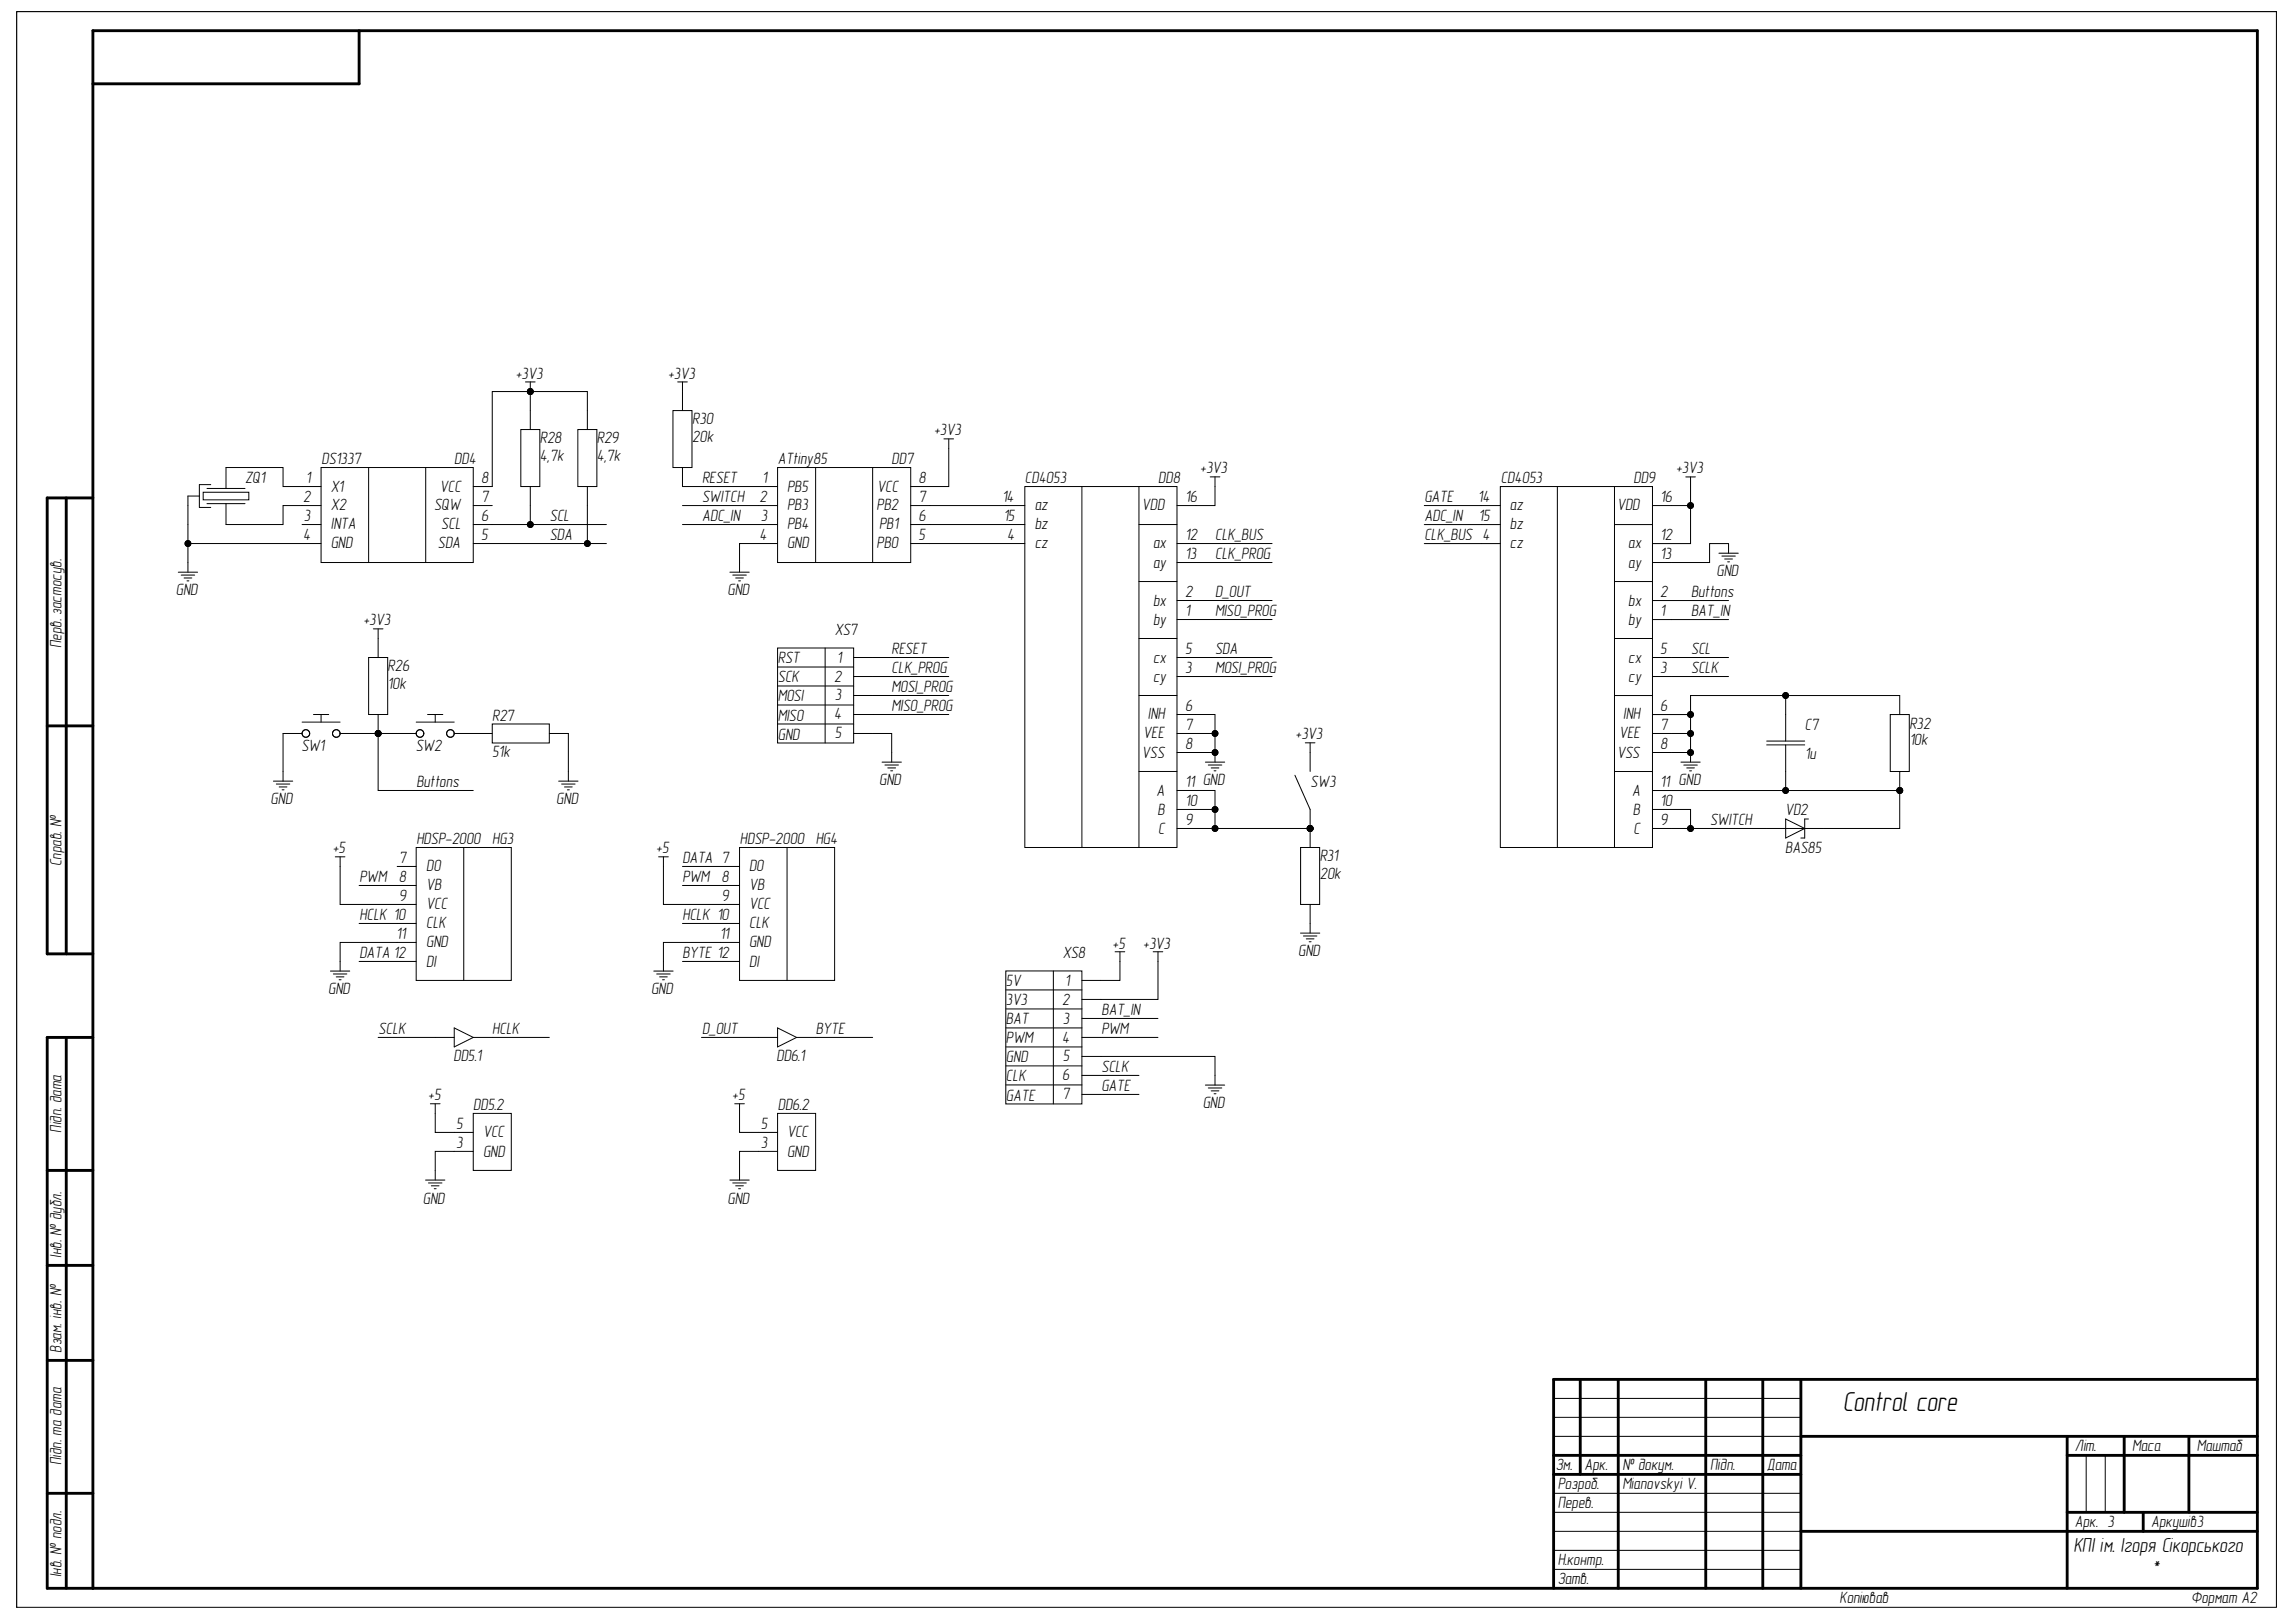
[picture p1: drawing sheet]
<svg xmlns="http://www.w3.org/2000/svg" width="297mm" height="210mm" viewBox="0 0 297 210" stroke-linecap="round" stroke-linejoin="round" font-family="sans-serif">
<defs><g id="words">
<text font-size="3.6" x="238.4" y="182.6">Control core</text>
<g font-size="2.7">
<text x="268.2" y="200.9">КПІ ім. Ігоря Сікорського</text>
<text x="278.3" y="203.9">*</text>
</g>
<g font-size="2.1">
<text x="66.7" y="49">+3V3</text>
<text x="86.4" y="49">+3V3</text>
<text x="69.9" y="59.6">4,7k</text>
<text x="69.9" y="57.4">R28</text>
<text x="77.2" y="59.6">4,7k</text>
<text x="77.2" y="57.4">R29</text>
<text x="89.6" y="57.2">20k</text>
<text x="89.6" y="54.9">R30</text>
<text x="120.8" y="56.3">+3V3</text>
<text x="31.7" y="62.5">ZQ1</text>
<text x="39.2" y="65">2</text>
<text x="39.6" y="62.5">1</text>
<text x="41.6" y="60.1">DS1337</text>
<text x="42.8" y="63.6">X1</text>
<text x="56.9" y="63.6">VCC</text>
<text x="58.8" y="60.1">DD4</text>
<text x="62.2" y="65">7</text>
<text x="62.2" y="62.5">8</text>
<text x="90.8" y="62.5">RESET</text>
<text x="90.8" y="65">SWITCH</text>
<text x="98.3" y="65">2</text>
<text x="98.6" y="62.5">1</text>
<text x="100.6" y="60.1">ATtiny85</text>
<text x="101.8" y="63.6">PB5</text>
<text x="113.5" y="63.6">VCC</text>
<text x="115.3" y="60.1">DD7</text>
<text x="118.8" y="65">7</text>
<text x="118.8" y="62.5">8</text>
<text x="129.6" y="65">14</text>
<text x="132.6" y="62.5">CD4053</text>
<text x="149.9" y="62.5">DD8</text>
<text x="153.3" y="65">16</text>
<text x="155.3" y="61.2">+3V3</text>
<text x="184.3" y="65">GATE</text>
<text x="191.2" y="65">14</text>
<text x="194.2" y="62.5">CD4053</text>
<text x="211.3" y="62.5">DD9</text>
<text x="214.8" y="65">16</text>
<text x="216.8" y="61.2">+3V3</text>
<text x="39.2" y="69.9">4</text>
<text x="39.3" y="67.4">3</text>
<text x="42.8" y="66.1">X2</text>
<text x="42.8" y="68.5">INTA</text>
<text x="42.8" y="71">GND</text>
<text x="56.2" y="66.1">SQW</text>
<text x="56.7" y="71">SDA</text>
<text x="57.1" y="68.5">SCL</text>
<text x="62.2" y="69.9">5</text>
<text x="62.2" y="67.4">6</text>
<text x="71.1" y="69.9">SDA</text>
<text x="71.1" y="67.4">SCL</text>
<text x="90.8" y="67.4">ADC_IN</text>
<text x="98.3" y="69.9">4</text>
<text x="98.4" y="67.4">3</text>
<text x="101.8" y="66.1">PB3</text>
<text x="101.8" y="68.5">PB4</text>
<text x="101.8" y="71">GND</text>
<text x="113.4" y="71">PB0</text>
<text x="113.4" y="66.1">PB2</text>
<text x="113.7" y="68.5">PB1</text>
<text x="118.8" y="69.9">5</text>
<text x="118.8" y="67.4">6</text>
<text x="129.8" y="67.4">15</text>
<text x="130.3" y="69.9">4</text>
<text x="133.9" y="66.1">az</text>
<text x="133.9" y="68.5">bz</text>
<text x="133.9" y="71">cz</text>
<text x="147.7" y="66.1">VDD</text>
<text x="149.2" y="71">ax</text>
<text x="153.3" y="69.9">12</text>
<text x="157.2" y="69.9">CLK_BUS</text>
<text x="184.3" y="69.9">CLK_BUS 4</text>
<text x="184.3" y="67.4">ADC_IN</text>
<text x="191.3" y="67.4">15</text>
<text x="195.3" y="66.1">az</text>
<text x="195.3" y="68.5">bz</text>
<text x="195.3" y="71">cz</text>
<text x="209.2" y="66.1">VDD</text>
<text x="210.7" y="71">ax</text>
<text x="214.8" y="69.9">12</text>
<text x="22.7" y="77">GND</text>
<text x="94.1" y="77">GND</text>
<text x="149.2" y="73.5">ay</text>
<text x="153.3" y="72.3">13</text>
<text x="153.3" y="77.2">2</text>
<text x="157.2" y="72.3">CLK_PROG</text>
<text x="157.2" y="77.2">D_OUT</text>
<text x="210.7" y="73.5">ay</text>
<text x="214.8" y="72.3">13</text>
<text x="214.8" y="77.2">2</text>
<text x="218.8" y="77.2">Buttons</text>
<text x="222.1" y="74.6">GND</text>
<text x="7.9" y="83.9" transform="rotate(-90 7.9 83.9)">Перв. застосув.</text>
<text x="47" y="80.9">+3V3</text>
<text x="108" y="82.2">XS7</text>
<text x="149.2" y="78.4">bx</text>
<text x="149.2" y="80.8">by</text>
<text x="153.3" y="79.7">1</text>
<text x="157.2" y="79.7">MISO_PROG</text>
<text x="210.7" y="78.4">bx</text>
<text x="210.7" y="80.8">by</text>
<text x="214.8" y="79.7">1</text>
<text x="218.8" y="79.7">BAT_IN</text>
<text x="50.1" y="89.1">1</text>
<text x="50.1" y="86.8">R26</text>
<text x="50.7" y="89.1">0k</text>
<text x="100.6" y="85.8">RST</text>
<text x="100.6" y="88.3">SCK</text>
<text x="107.9" y="88.2">2</text>
<text x="108.2" y="85.7">1</text>
<text x="115.3" y="87.1">CLK_PROG</text>
<text x="115.3" y="89.5">MOSI_PROG</text>
<text x="115.3" y="84.6">RESET</text>
<text x="149.2" y="85.7">cx</text>
<text x="149.2" y="88.2">cy</text>
<text x="153.3" y="84.6">5</text>
<text x="153.3" y="87.1">3</text>
<text x="157.2" y="87.1">MOSI_PROG</text>
<text x="157.2" y="84.6">SDA</text>
<text x="210.7" y="85.7">cx</text>
<text x="210.7" y="88.2">cy</text>
<text x="214.8" y="84.6">5</text>
<text x="214.8" y="87.1">3</text>
<text x="218.8" y="87.1">SCLK</text>
<text x="218.8" y="84.6">SCL</text>
<text x="63.7" y="93.3">R27</text>
<text x="100.6" y="90.7">MOSI</text>
<text x="100.6" y="93.3">MISO</text>
<text x="100.6" y="95.7">GND</text>
<text x="107.9" y="93.1">4</text>
<text x="108" y="90.6">3</text>
<text x="108" y="95.5">5</text>
<text x="115.3" y="92">MISO_PROG</text>
<text x="147.9" y="95.5">VEE</text>
<text x="148.5" y="93.1">INH</text>
<text x="153.3" y="92">6</text>
<text x="153.3" y="94.4">7</text>
<text x="167.6" y="95.6">+3V3</text>
<text x="209.5" y="95.5">VEE</text>
<text x="210" y="93.1">INH</text>
<text x="214.8" y="92">6</text>
<text x="214.8" y="94.4">7</text>
<text x="233.5" y="94.4">C7</text>
<text x="247" y="94.3">R32</text>
<text x="39" y="97.2">SW1</text>
<text x="53.8" y="97.2">SW2</text>
<text x="53.9" y="101.8">Buttons</text>
<text x="63.7" y="97.9">51k</text>
<text x="113.7" y="101.6">GND</text>
<text x="147.7" y="98.1">VSS</text>
<text x="153.3" y="96.9">8</text>
<text x="153.3" y="101.8">11 GND</text>
<text x="169.6" y="101.8">SW3</text>
<text x="209.2" y="98.1">VSS</text>
<text x="214.8" y="96.9">8</text>
<text x="214.8" y="101.8">11 GND</text>
<text x="233.5" y="98.2">1u</text>
<text x="247" y="96.5">1</text>
<text x="247.6" y="96.5">0k</text>
<text x="35" y="104.1">GND</text>
<text x="72" y="104.1">GND</text>
<text x="149.6" y="103">A</text>
<text x="149.8" y="105.4">B</text>
<text x="149.9" y="107.9">C</text>
<text x="153.3" y="104.3">10</text>
<text x="153.3" y="106.8">9</text>
<text x="211.2" y="103">A</text>
<text x="211.2" y="105.4">B</text>
<text x="211.3" y="107.9">C</text>
<text x="214.8" y="104.3">10</text>
<text x="214.8" y="106.8">9</text>
<text x="221.2" y="106.8">SWITCH</text>
<text x="231" y="105.4">VD2</text>
<text x="7.9" y="112.1" transform="rotate(-90 7.9 112.1)">Справ. №</text>
<text x="43" y="110.4">+5</text>
<text x="51.6" y="111.7">7</text>
<text x="53.9" y="109.2">HDSP-2000</text>
<text x="55.1" y="112.8">DO</text>
<text x="63.7" y="109.2">HG3</text>
<text x="84.9" y="110.4">+5</text>
<text x="88.3" y="111.7">DATA 7</text>
<text x="95.7" y="109.2">HDSP-2000</text>
<text x="96.9" y="112.8">DO</text>
<text x="105.5" y="109.2">HG4</text>
<text x="170.7" y="113.7">20k</text>
<text x="170.7" y="111.4">R31</text>
<text x="231" y="110.3">BAS85</text>
<text x="46.5" y="114.1">PWM</text>
<text x="46.5" y="119">HCLK 10</text>
<text x="51.6" y="114.1">8</text>
<text x="51.6" y="116.6">9</text>
<text x="55.1" y="115.2">VB</text>
<text x="55.1" y="117.7">VCC</text>
<text x="88.3" y="114.1">PWM</text>
<text x="88.3" y="119">HCLK 10</text>
<text x="93.4" y="114.1">8</text>
<text x="93.4" y="116.6">9</text>
<text x="96.9" y="115.2">VB</text>
<text x="96.9" y="117.7">VCC</text>
<text x="46.5" y="123.9">DATA 12</text>
<text x="51.2" y="121.5">11</text>
<text x="55.1" y="120.1">CLK</text>
<text x="55.1" y="122.6">GND</text>
<text x="55.1" y="125.1">DI</text>
<text x="88.3" y="123.9">BYTE 12</text>
<text x="93.1" y="121.5">11</text>
<text x="96.9" y="120.1">CLK</text>
<text x="96.9" y="122.6">GND</text>
<text x="96.9" y="125.1">DI</text>
<text x="137.5" y="123.9">XS8</text>
<text x="143.9" y="122.7">+5</text>
<text x="147.9" y="122.7">+3V3</text>
<text x="167.9" y="123.8">GND</text>
<text x="42.5" y="128.7">GND</text>
<text x="84.2" y="128.7">GND</text>
<text x="130.1" y="130.1">3V3</text>
<text x="130.1" y="127.6">5V</text>
<text x="137.4" y="130">2</text>
<text x="137.8" y="127.6">1</text>
<text x="142.5" y="131.4">BAT_IN</text>
<text x="49" y="133.8">SCLK</text>
<text x="58.7" y="137.4">DD5.1</text>
<text x="63.7" y="133.8">HCLK</text>
<text x="90.8" y="133.8">D_OUT</text>
<text x="100.5" y="137.4">DD6.1</text>
<text x="105.5" y="133.8">BYTE</text>
<text x="130.1" y="137.4">GND</text>
<text x="130.1" y="135">PWM</text>
<text x="130.1" y="132.5">BAT</text>
<text x="137.4" y="134.9">4</text>
<text x="137.5" y="132.5">3</text>
<text x="137.5" y="137.4">5</text>
<text x="142.5" y="133.8">PWM</text>
<text x="55.4" y="142.3">+5</text>
<text x="61.2" y="143.6">DD5.2</text>
<text x="94.7" y="142.3">+5</text>
<text x="100.6" y="143.6">DD6.2</text>
<text x="130.1" y="142.4">GATE</text>
<text x="130.1" y="139.9">CLK</text>
<text x="137.4" y="139.8">6</text>
<text x="137.4" y="142.3">7</text>
<text x="142.5" y="138.7">SCLK</text>
<text x="142.5" y="141.2">GATE</text>
<text x="155.6" y="143.4">GND</text>
<text x="7.9" y="146.6" transform="rotate(-90 7.9 146.6)">Підп. дата</text>
<text x="59" y="146.1">5</text>
<text x="59" y="148.5">3</text>
<text x="62.5" y="147.2">VCC</text>
<text x="62.5" y="149.7">GND</text>
<text x="98.4" y="146.1">5</text>
<text x="98.4" y="148.5">3</text>
<text x="101.8" y="147.2">VCC</text>
<text x="101.8" y="149.7">GND</text>
<text x="54.7" y="155.8">GND</text>
<text x="94.1" y="155.8">GND</text>
<text x="7.9" y="162.8" transform="rotate(-90 7.9 162.8)">Інв. № дубл.</text>
<text x="7.9" y="175" transform="rotate(-90 7.9 175)">Взам. інв. №</text>
<text x="7.9" y="189.6" transform="rotate(-90 7.9 189.6)">Підп. та дата</text>
<text x="201.3" y="190.3">Зм.</text>
<text x="205" y="190.3">Арк.</text>
<text x="209.9" y="190.3">№ докум.</text>
<text x="221.2" y="190.3">Підп.</text>
<text x="228.6" y="190.3">Дата</text>
<text x="268.4" y="187.8">Літ.</text>
<text x="275.9" y="187.8">Маса</text>
<text x="284.2" y="187.8">Маштаб</text>
<text x="201.5" y="192.7">Розроб.</text>
<text x="201.5" y="195.2">Перев.</text>
<text x="209.9" y="192.7">Mianovskyi V.</text>
<text x="268.4" y="197.6">Арк. 3</text>
<text x="278.3" y="197.6">Аркушів3</text>
<text x="201.5" y="202.5">Н.контр.</text>
<text x="7.9" y="204.1" transform="rotate(-90 7.9 204.1)">Інв. № подл.</text>
<text x="201.5" y="205">Затв.</text>
<text x="238" y="207.4">Копіював</text>
<text x="283.5" y="207.4">Формат А2</text>
</g>
<text font-size=".3" x="7.1" y="205.6">ALTIUM GOSTBOM2.0 KEV</text>
</g></defs>
<g fill="none" stroke="#000" stroke-width=".13">
<path d="M2.2 1.5h292.3v206.5h-292.3zM67.4 55.6h2.4v7.4h-2.4zM68 49.4h1.2M68.6 49.4v6.2M74.8 55.6h2.4v7.4h-2.4zM76 55.6v-4.9h-12.3v12.3h-2.5M87.1 53.1h2.4v7.4h-2.4zM87.7 49.4h1.2M88.3 49.4v3.7M122.1 56.8h1.3M122.7 56.8v6.2h-4.9M23.1 74h2.5"/>
<path d="M23.4 74.4h1.8M23.8 74.8h1M24.2 75.2h.2M24.3 70.3v3.7M25.8 64.2h-1.5v6.1h17.2M26.3 63.7h5.9v1h-5.9zM26.8 65.2h4.9M26.8 63.2h4.9M27.3 62.7h-1.5v3h1.5M29.2 65.2v2.7h7.4v-2.5h4.9M39.1 67.9h2.4M41.5 60.5h19.7v12.3h-19.7z"/>
<path d="M41.5 63h-4.9v-2.5h-7.4v2.7M47.7 60.5v12.3M55.1 60.5v12.3M61.2 70.3h17.3M61.2 67.9h17.3M61.2 65.4h2.5M68.6 63v4.9M76 63v7.3M88.3 60.5v2.5h12.3M88.3 65.4h12.3M88.3 67.9h12.3M94.4 74h2.5"/>
<path d="M94.8 74.4h1.7M95.2 74.8h1M95.6 75.2h.2M100.6 60.5h17.2v12.3h-17.2zM100.6 70.3h-4.9v3.7M105.5 60.5v12.3M112.9 60.5v12.3M117.8 65.4h14.8M117.8 67.9h14.8M117.8 70.3h14.8M132.6 63h19.7v46.7h-19.7zM140 63v46.7"/>
<path d="M147.3 67.9h5M147.3 63v46.7M147.3 75.3h5M152.3 70.3h12.3M152.3 72.8h12.3M152.3 77.7h12.3M156.6 61.7h1.2M157.2 61.7v3.7h-4.9M184.3 65.4h9.8M184.3 67.9h9.8M184.3 70.3h9.8M194.1 63h19.7v46.7h-19.7z"/>
<path d="M201.5 63v46.7M208.9 67.9h4.9M208.9 75.3h4.9M208.9 63v46.7M213.8 77.7h9.8M218.1 61.7h1.2M218.7 65.4v4.9h-4.9M218.7 61.7v3.7h-4.9M222.4 71.6h2.5M222.8 72h1.7M223.1 72.3h1M223.5 72.7h.3"/>
<path d="M223.6 71.6v-1.3h-2.4v2.5h-7.4M39.1 94.9h-2.5v6.2M39.1 93.4h4.9M40.6 92.5h1.9M41.5 92.5v.9M44 94.9h9.8M47.7 85.1h2.5v7.4h-2.5zM48.3 81.4h1.2M48.9 92.5v9.8h12.3M48.9 81.4v3.7M53.8 93.4h5M55.3 92.5h2"/>
<path d="M56.3 92.5v.9M58.8 94.9h4.9M63.7 93.7h7.4v2.5h-7.4zM71.1 94.9h2.4v6.2M100.6 83.9h9.8v12.3h-9.8zM100.6 86.3h9.8M100.6 88.8h9.8M100.6 91.2h9.8M100.6 93.7h9.8M106.7 83.9v12.3M110.4 94.9h5v3.7M110.4 85.1h12.3"/>
<path d="M110.4 87.5h12.3M110.4 92.5h12.3M110.4 90h12.3M114.1 98.6h2.5M114.5 99h1.7M114.9 99.4h1M115.2 99.8h.3M147.3 82.6h5M147.3 90h5M147.3 99.8h5M152.3 92.5h4.9v4.9h-4.9M152.3 80.2h12.3"/>
<path d="M152.3 85.1h12.3M152.3 87.5h12.3M152.3 94.9h4.9M155.9 98.6h2.5M156.3 99h1.8M156.7 99.4h1M157.1 99.8h.2M157.2 97.4v1.2M168.9 96.1h1.2M169.5 96.1v3.7M208.9 82.6h4.9M208.9 90h4.9"/>
<path d="M208.9 99.8h4.9M213.8 92.5h4.9v4.9h-4.9M213.8 80.2h9.8M213.8 85.1h9.8M213.8 87.5h9.8M213.8 94.9h4.9M217.5 98.6h2.5M217.8 99h1.8M218.2 99.4h1M218.6 99.8h.2M218.7 97.4v1.2M228.6 95.9h4.9"/>
<path d="M228.6 96.4h4.9M231 90h-12.3v2.5M231 96.4v5.9M244.5 92.5h2.5v7.3h-2.5zM245.8 92.5v-2.5h-14.8v5.9M245.8 99.8v2.5M35.4 101.1h2.5M35.7 101.5h1.8M36.1 101.8h1M36.5 102.2h.2M43.4 110.9h1.2M44 110.9v6.1h9.8"/>
<path d="M46.5 114.6h7.3M46.5 119.5h7.3M51.4 112.1h2.4M53.8 109.7h12.3v17.2h-12.3zM60 109.7v17.2M72.3 101.1h2.5M72.7 101.5h1.7M73 101.8h1M73.4 102.2h.3M85.2 110.9h1.3M85.8 110.9v6.1h9.9M88.3 112.1h7.4"/>
<path d="M88.3 114.6h7.4M88.3 119.5h7.4M95.7 109.7h12.3v17.2h-12.3zM101.8 109.7v17.2M152.3 102.3h4.9v4.9h-4.9M152.3 104.8h4.9M157.2 107.2h12.3M167.5 100.3l2 4.5v4.9M168.3 109.7h2.4v7.3h-2.4zM169.5 117v3.8M213.8 104.8h4.9v2.4h-4.9M213.8 102.3h32v4.9h-27.1"/>
<path d="M231 106l2.5 1.2-2.5 1.2zM234 106h-.5v2.4h-.5M42.7 125.7h2.5M43.1 126h1.8M43.5 126.4h1M43.9 126.8h.2M46.5 124.4h7.3M48.9 134.3h9.9M53.8 122h-9.8v3.7M58.8 133l2.4 1.3-2.4 1.2zM61.2 134.3h9.9M84.6 125.7h2.5"/>
<path d="M85 126h1.7M85.3 126.4h1M85.7 126.8h.3M88.3 124.4h7.4M90.8 134.3h9.8M95.7 122h-9.9v3.7M100.6 133l2.5 1.3-2.5 1.2zM103.1 134.3h9.8M130.1 125.7h9.9v17.2h-9.9zM130.1 128.1h9.9M130.1 130.6h9.9M130.1 133h9.9"/>
<path d="M130.1 135.5h9.9M130.1 137.9h9.9M136.3 125.7v17.2M140 136.7h17.2v3.7M140 134.3h9.8M140 131.8h9.8M140 139.2h7.3M144.3 123.2h1.2M144.9 123.2v3.7h-4.9M149.2 123.2h1.2M149.8 123.2v6.1h-9.8M168.2 120.8h2.5"/>
<path d="M168.6 121.1h1.8M169 121.5h1M169.4 121.9h.2M55.1 152.7h2.5M55.4 153.1h1.8M55.7 142.8h1.2M55.8 153.5h1M56.2 153.8h.2M56.3 142.8v3.7h4.9M61.2 144.1h4.9v7.4h-4.9zM61.2 149h-4.9v3.7M94.4 152.7h2.5"/>
<path d="M94.8 153.1h1.7M95 142.8h1.3M95.2 153.5h1M95.6 153.8h.2M95.7 142.8v3.7h4.9M100.6 144.1h4.9v7.4h-4.9zM100.6 149h-4.9v3.7M130.1 140.4h9.9M140 141.6h7.3M155.9 140.4h2.5M156.3 140.8h1.8M156.7 141.2h1"/>
<path d="M157.1 141.5h.2M201 181h32M201 183.4h32M201 185.9h32M201 193.3h32M201 195.7h32M201 198.2h32M269.9 188.3v7.4M272.4 188.3v7.4M201 200.6h32M201 203.1h32"/>
<circle cx="68.6" cy="50.7" r=".38"/>
<circle cx="24.3" cy="70.3" r=".38"/>
<circle cx="68.6" cy="67.9" r=".38"/>
<circle cx="76" cy="70.3" r=".38"/>
<circle cx="218.7" cy="65.4" r=".38"/>
<circle cx="39.6" cy="94.9" r=".49"/>
<circle cx="43.5" cy="94.9" r=".49"/>
<circle cx="48.9" cy="94.9" r=".37"/>
<circle cx="54.3" cy="94.9" r=".49"/>
<circle cx="58.3" cy="94.9" r=".49"/>
<circle cx="157.2" cy="94.9" r=".37"/>
<circle cx="157.2" cy="97.4" r=".37"/>
<circle cx="218.7" cy="92.5" r=".38"/>
<circle cx="218.7" cy="94.9" r=".38"/>
<circle cx="218.7" cy="97.4" r=".38"/>
<circle cx="231" cy="90" r=".38"/>
<circle cx="157.2" cy="104.8" r=".37"/>
<circle cx="157.2" cy="107.2" r=".37"/>
<circle cx="169.5" cy="107.2" r=".37"/>
<circle cx="218.7" cy="107.2" r=".38"/>
<circle cx="231" cy="102.3" r=".38"/>
<circle cx="245.8" cy="102.3" r=".37"/>
</g>
<g fill="none" stroke="#000" stroke-width=".37">
<path d="M46.5 4v6.8h-34.5M8.6 64.4v59M12 64.4h-5.9v59h5.9M6.1 93.9h5.9M8.6 134.3v71.2M12 134.3h-5.9v71.2h285.9v-201.5h-280v201.5M6.1 151.5h5.9M6.1 163.8h5.9M6.1 176h5.9M204.4 178.5v12.3M209.4 178.5v27M220.7 178.5v27"/>
<path d="M228.1 178.5v27M233 178.5v27M292 178.5h-91v27M6.1 193.3h5.9M201 188.3h32M201 190.8h32M233 185.9h59M233 198.2h59M267.4 185.9v19.6M267.4 188.3h24.6M267.4 195.7h24.6M274.8 185.9v9.8"/>
<path d="M277.3 195.7v2.5M283.2 185.9v9.8"/>
</g>
<g fill="#000">
<circle cx="68.6" cy="50.7" r=".38"/>
<circle cx="24.3" cy="70.3" r=".38"/>
<circle cx="68.6" cy="67.9" r=".38"/>
<circle cx="76" cy="70.3" r=".38"/>
<circle cx="218.7" cy="65.4" r=".38"/>
<circle cx="48.9" cy="94.9" r=".37"/>
<circle cx="157.2" cy="94.9" r=".37"/>
<circle cx="157.2" cy="97.4" r=".37"/>
<circle cx="218.7" cy="92.5" r=".38"/>
<circle cx="218.7" cy="94.9" r=".38"/>
<circle cx="218.7" cy="97.4" r=".38"/>
<circle cx="231" cy="90" r=".38"/>
<circle cx="157.2" cy="104.8" r=".37"/>
<circle cx="157.2" cy="107.2" r=".37"/>
<circle cx="169.5" cy="107.2" r=".37"/>
<circle cx="218.7" cy="107.2" r=".38"/>
<circle cx="231" cy="102.3" r=".38"/>
<circle cx="245.8" cy="102.3" r=".37"/>
</g>
<use href="#words"/>
</svg>
